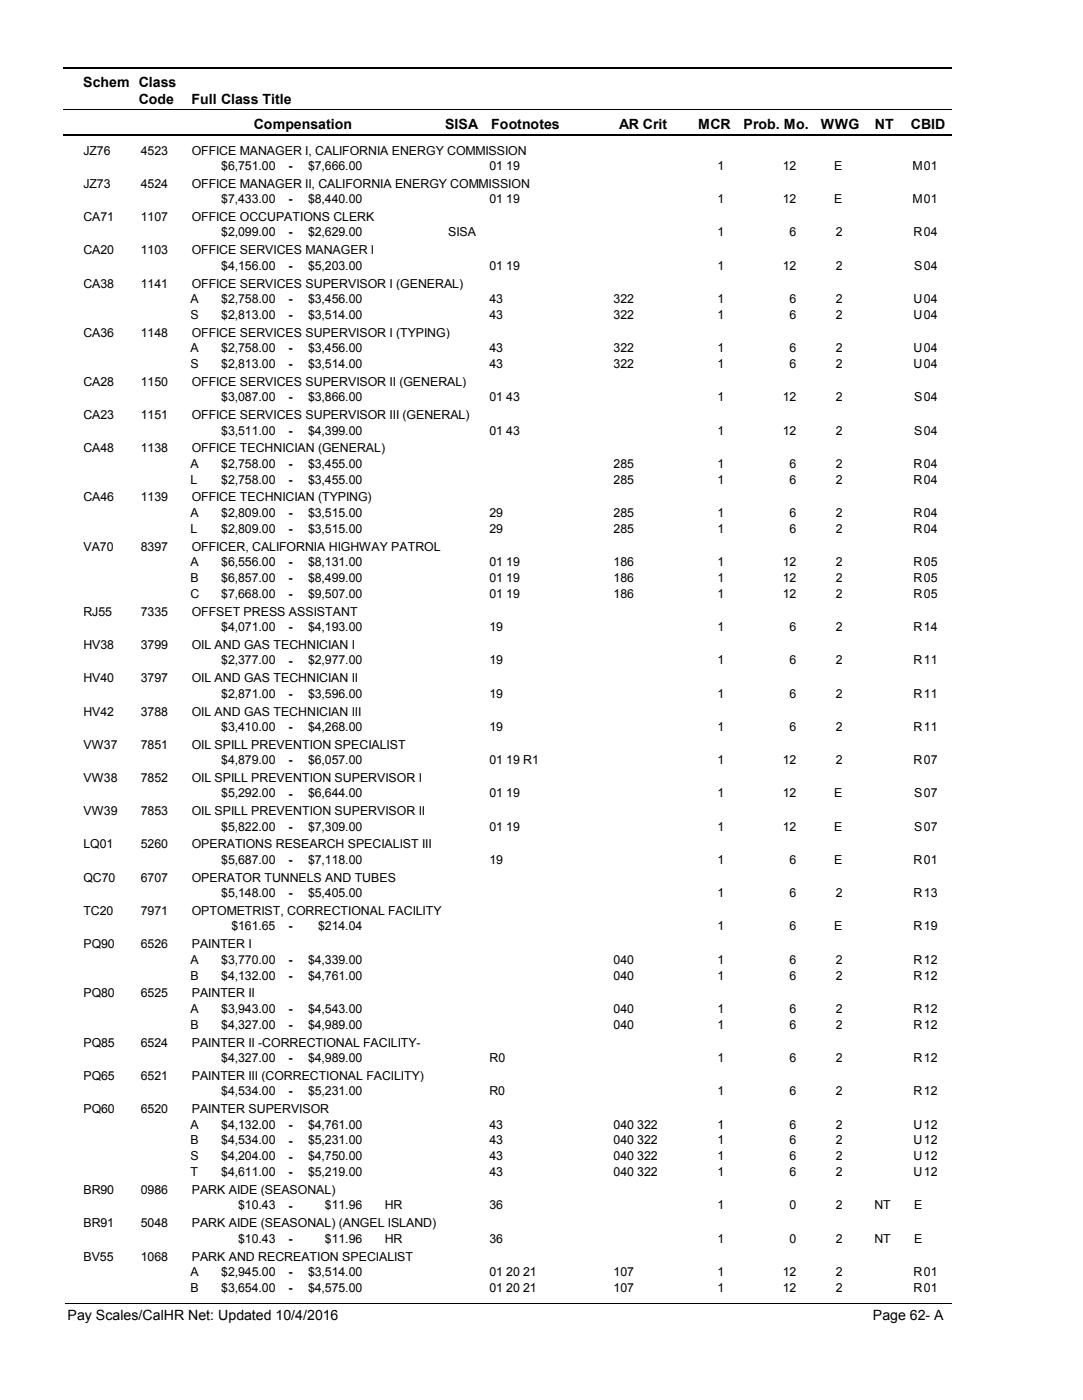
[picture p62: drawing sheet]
<svg xmlns="http://www.w3.org/2000/svg" width="216mm" height="279mm" viewBox="0 0 216 279" stroke-linecap="round" stroke-linejoin="round" font-family="sans-serif">
<defs><g id="words">
<g font-size="2.8">
<text x="16.6" y="17.3">Schem Class</text>
<text x="27.7" y="20.7">Code</text>
<text x="38.2" y="20.7">Full Class Title</text>
<text x="50.6" y="25.7">Compensation</text>
<text x="88.7" y="25.7">SISA</text>
<text x="98" y="25.7">Footnotes</text>
<text x="123.5" y="25.7">AR Crit</text>
<text x="139.2" y="25.7">MCR</text>
<text x="148.3" y="25.7">Prob. Mo.</text>
<text x="163.7" y="25.7">WWG</text>
<text x="174.5" y="25.7">NT</text>
<text x="181.6" y="25.7">CBID</text>
<text x="13.5" y="263.5">Pay Scales/CalHR Net: Updated 10/4/2016</text>
<text x="174.1" y="263.5">Page 62- A</text>
</g>
<g font-size="2.5">
<text x="16.6" y="30.8">JZ76</text>
<text x="28.1" y="30.8">4523</text>
<text x="38.2" y="30.8">OFFICE MANAGER I, CALIFORNIA ENERGY COMMISSION</text>
<text x="44.1" y="33.9">$6,751.00</text>
<text x="57.5" y="33.9">-</text>
<text x="61.4" y="33.9">$7,666.00</text>
<text x="97.6" y="33.9">01 19</text>
<text x="143.1" y="33.9">1</text>
<text x="156.1" y="33.9">12</text>
<text x="166.3" y="33.9">E</text>
<text x="181.9" y="33.9">M</text>
<text x="184.2" y="33.9">01</text>
<text x="16.6" y="37.5">JZ73</text>
<text x="28.1" y="37.5">4524</text>
<text x="38.2" y="37.5">OFFICE MANAGER II, CALIFORNIA ENERGY COMMISSION</text>
<text x="44.1" y="40.6">$7,433.00</text>
<text x="57.5" y="40.6">-</text>
<text x="61.4" y="40.6">$8,440.00</text>
<text x="97.6" y="40.6">01 19</text>
<text x="143.1" y="40.6">1</text>
<text x="156.1" y="40.6">12</text>
<text x="166.3" y="40.6">E</text>
<text x="181.9" y="40.6">M</text>
<text x="184.2" y="40.6">01</text>
<text x="16.6" y="44.1">CA71</text>
<text x="28.1" y="44.1">1107</text>
<text x="38.2" y="44.1">OFFICE OCCUPATIONS CLERK</text>
<text x="44.1" y="47.2">$2,099.00</text>
<text x="57.5" y="47.2">-</text>
<text x="61.4" y="47.2">$2,629.00</text>
<text x="89.4" y="47.2">SISA</text>
<text x="143.1" y="47.2">1</text>
<text x="157.5" y="47.2">6</text>
<text x="166.6" y="47.2">2</text>
<text x="182.2" y="47.2">R</text>
<text x="184.2" y="47.2">04</text>
<text x="16.6" y="50.7">CA20</text>
<text x="28.1" y="50.7">1103</text>
<text x="38.2" y="50.7">OFFICE SERVICES MANAGER I</text>
<text x="44.1" y="53.8">$4,156.00</text>
<text x="57.5" y="53.9">-</text>
<text x="61.4" y="53.8">$5,203.00</text>
<text x="97.6" y="53.8">01 19</text>
<text x="143.1" y="53.8">1</text>
<text x="156.1" y="53.8">12</text>
<text x="166.6" y="53.8">2</text>
<text x="182.3" y="53.8">S</text>
<text x="184.2" y="53.8">04</text>
<text x="16.6" y="57.4">CA38</text>
<text x="28.1" y="57.4">1141</text>
<text x="38.2" y="57.4">OFFICE SERVICES SUPERVISOR I (GENERAL)</text>
<text x="38" y="60.5">A</text>
<text x="38" y="63.6">S</text>
<text x="44.1" y="60.5">$2,758.00</text>
<text x="44.1" y="63.6">$2,813.00</text>
<text x="57.5" y="60.5">-</text>
<text x="57.5" y="63.7">-</text>
<text x="61.4" y="60.5">$3,456.00</text>
<text x="61.4" y="63.6">$3,514.00</text>
<text x="97.6" y="60.5">43</text>
<text x="97.6" y="63.6">43</text>
<text x="122.4" y="60.5">322</text>
<text x="122.4" y="63.6">322</text>
<text x="143.1" y="60.5">1</text>
<text x="143.1" y="63.6">1</text>
<text x="157.5" y="60.5">6</text>
<text x="157.5" y="63.6">6</text>
<text x="166.6" y="60.5">2</text>
<text x="166.6" y="63.6">2</text>
<text x="182.2" y="60.5">U</text>
<text x="182.2" y="63.6">U</text>
<text x="184.2" y="60.5">04</text>
<text x="184.2" y="63.6">04</text>
<text x="16.6" y="67.2">CA36</text>
<text x="28.1" y="67.2">1148</text>
<text x="38" y="70.2">A</text>
<text x="38.2" y="67.2">OFFICE SERVICES SUPERVISOR I (TYPING)</text>
<text x="44.1" y="70.2">$2,758.00</text>
<text x="57.5" y="70.3">-</text>
<text x="61.4" y="70.2">$3,456.00</text>
<text x="97.6" y="70.2">43</text>
<text x="122.4" y="70.2">322</text>
<text x="143.1" y="70.2">1</text>
<text x="157.5" y="70.2">6</text>
<text x="166.6" y="70.2">2</text>
<text x="182.2" y="70.2">U</text>
<text x="184.2" y="70.2">04</text>
<text x="16.6" y="77">CA28</text>
<text x="28.1" y="77">1150</text>
<text x="38" y="73.4">S</text>
<text x="38.2" y="77">OFFICE SERVICES SUPERVISOR II (GENERAL)</text>
<text x="44.1" y="73.4">$2,813.00</text>
<text x="57.5" y="73.5">-</text>
<text x="61.4" y="73.4">$3,514.00</text>
<text x="97.6" y="73.4">43</text>
<text x="122.4" y="73.4">322</text>
<text x="143.1" y="73.4">1</text>
<text x="157.5" y="73.4">6</text>
<text x="166.6" y="73.4">2</text>
<text x="182.2" y="73.4">U</text>
<text x="184.2" y="73.4">04</text>
<text x="16.6" y="83.7">CA23</text>
<text x="28.1" y="83.7">1151</text>
<text x="38.2" y="83.7">OFFICE SERVICES SUPERVISOR III (GENERAL)</text>
<text x="44.1" y="80.1">$3,087.00</text>
<text x="57.5" y="80.1">-</text>
<text x="61.4" y="80.1">$3,866.00</text>
<text x="97.6" y="80.1">01 43</text>
<text x="143.1" y="80.1">1</text>
<text x="156.1" y="80.1">12</text>
<text x="166.6" y="80.1">2</text>
<text x="182.3" y="80.1">S</text>
<text x="184.2" y="80.1">04</text>
<text x="44.1" y="86.7">$3,511.00</text>
<text x="57.5" y="86.8">-</text>
<text x="61.4" y="86.7">$4,399.00</text>
<text x="97.6" y="86.7">01 43</text>
<text x="143.1" y="86.7">1</text>
<text x="156.1" y="86.7">12</text>
<text x="166.6" y="86.7">2</text>
<text x="182.3" y="86.7">S</text>
<text x="184.2" y="86.7">04</text>
<text x="16.6" y="90.3">CA48</text>
<text x="28.1" y="90.3">1138</text>
<text x="38" y="93.3">A</text>
<text x="38.2" y="90.3">OFFICE TECHNICIAN (GENERAL)</text>
<text x="44.1" y="93.3">$2,758.00</text>
<text x="57.5" y="93.4">-</text>
<text x="61.4" y="93.3">$3,455.00</text>
<text x="122.4" y="93.3">285</text>
<text x="143.1" y="93.3">1</text>
<text x="157.5" y="93.3">6</text>
<text x="166.6" y="93.3">2</text>
<text x="182.2" y="93.3">R</text>
<text x="184.2" y="93.3">04</text>
<text x="16.6" y="100.1">CA46</text>
<text x="28.1" y="100.1">1139</text>
<text x="38" y="96.5">L</text>
<text x="38.2" y="100.1">OFFICE TECHNICIAN (TYPING)</text>
<text x="44.1" y="96.5">$2,758.00</text>
<text x="57.5" y="96.6">-</text>
<text x="61.4" y="96.5">$3,455.00</text>
<text x="122.4" y="96.5">285</text>
<text x="143.1" y="96.5">1</text>
<text x="157.5" y="96.5">6</text>
<text x="166.6" y="96.5">2</text>
<text x="182.2" y="96.5">R</text>
<text x="184.2" y="96.5">04</text>
<text x="38" y="103.2">A</text>
<text x="38" y="106.3">L</text>
<text x="44.1" y="103.2">$2,809.00</text>
<text x="44.1" y="106.3">$2,809.00</text>
<text x="57.5" y="103.2">-</text>
<text x="57.5" y="106.4">-</text>
<text x="61.4" y="103.2">$3,515.00</text>
<text x="61.4" y="106.3">$3,515.00</text>
<text x="97.6" y="103.2">29</text>
<text x="97.6" y="106.3">29</text>
<text x="122.4" y="103.2">285</text>
<text x="122.4" y="106.3">285</text>
<text x="143.1" y="103.2">1</text>
<text x="143.1" y="106.3">1</text>
<text x="157.5" y="103.2">6</text>
<text x="157.5" y="106.3">6</text>
<text x="166.6" y="103.2">2</text>
<text x="166.6" y="106.3">2</text>
<text x="182.2" y="103.2">R</text>
<text x="182.2" y="106.3">R</text>
<text x="184.2" y="103.2">04</text>
<text x="184.2" y="106.3">04</text>
<text x="16.6" y="109.9">VA70</text>
<text x="28.1" y="109.9">8397</text>
<text x="38" y="113">A</text>
<text x="38.2" y="109.9">OFFICER, CALIFORNIA HIGHWAY PATROL</text>
<text x="44.1" y="113">$6,556.00</text>
<text x="57.5" y="113">-</text>
<text x="61.4" y="113">$8,131.00</text>
<text x="97.6" y="113">01 19</text>
<text x="122.4" y="113">186</text>
<text x="143.1" y="113">1</text>
<text x="156.1" y="113">12</text>
<text x="166.6" y="113">2</text>
<text x="182.2" y="113">R</text>
<text x="184.2" y="113">05</text>
<text x="38" y="116.2">B</text>
<text x="38" y="119.3">C</text>
<text x="44.1" y="116.2">$6,857.00</text>
<text x="44.1" y="119.3">$7,668.00</text>
<text x="57.5" y="116.2">-</text>
<text x="57.5" y="119.4">-</text>
<text x="61.4" y="116.2">$8,499.00</text>
<text x="61.4" y="119.3">$9,507.00</text>
<text x="97.6" y="116.2">01 19</text>
<text x="97.6" y="119.3">01 19</text>
<text x="122.4" y="116.2">186</text>
<text x="122.4" y="119.3">186</text>
<text x="143.1" y="116.2">1</text>
<text x="143.1" y="119.3">1</text>
<text x="156.1" y="116.2">12</text>
<text x="156.1" y="119.3">12</text>
<text x="166.6" y="116.2">2</text>
<text x="166.6" y="119.3">2</text>
<text x="182.2" y="116.2">R</text>
<text x="182.2" y="119.3">R</text>
<text x="184.2" y="116.2">05</text>
<text x="184.2" y="119.3">05</text>
<text x="16.6" y="122.9">RJ55</text>
<text x="28.1" y="122.9">7335</text>
<text x="38.2" y="122.9">OFFSET PRESS ASSISTANT</text>
<text x="44.1" y="126">$4,071.00</text>
<text x="57.5" y="126">-</text>
<text x="61.4" y="126">$4,193.00</text>
<text x="97.6" y="126">19</text>
<text x="143.1" y="126">1</text>
<text x="157.5" y="126">6</text>
<text x="166.6" y="126">2</text>
<text x="182.2" y="126">R</text>
<text x="184.2" y="126">14</text>
<text x="16.6" y="129.5">HV38</text>
<text x="28.1" y="129.5">3799</text>
<text x="38.2" y="129.5">OIL AND GAS TECHNICIAN I</text>
<text x="16.6" y="136.2">HV40</text>
<text x="28.1" y="136.2">3797</text>
<text x="38.2" y="136.2">OIL AND GAS TECHNICIAN II</text>
<text x="44.1" y="132.6">$2,377.00</text>
<text x="57.5" y="132.6">-</text>
<text x="61.4" y="132.6">$2,977.00</text>
<text x="97.6" y="132.6">19</text>
<text x="143.1" y="132.6">1</text>
<text x="157.5" y="132.6">6</text>
<text x="166.6" y="132.6">2</text>
<text x="182.2" y="132.6">R</text>
<text x="184.2" y="132.6">11</text>
<text x="16.6" y="142.8">HV42</text>
<text x="28.1" y="142.8">3788</text>
<text x="38.2" y="142.8">OIL AND GAS TECHNICIAN III</text>
<text x="44.1" y="139.2">$2,871.00</text>
<text x="57.5" y="139.3">-</text>
<text x="61.4" y="139.2">$3,596.00</text>
<text x="97.6" y="139.2">19</text>
<text x="143.1" y="139.2">1</text>
<text x="157.5" y="139.2">6</text>
<text x="166.6" y="139.2">2</text>
<text x="182.2" y="139.2">R</text>
<text x="184.2" y="139.2">11</text>
<text x="16.6" y="149.4">VW37</text>
<text x="28.1" y="149.4">7851</text>
<text x="38.2" y="149.4">OIL SPILL PREVENTION SPECIALIST</text>
<text x="44.1" y="145.9">$3,410.00</text>
<text x="57.5" y="145.9">-</text>
<text x="61.4" y="145.9">$4,268.00</text>
<text x="97.6" y="145.9">19</text>
<text x="143.1" y="145.9">1</text>
<text x="157.5" y="145.9">6</text>
<text x="166.6" y="145.9">2</text>
<text x="182.2" y="145.9">R</text>
<text x="184.2" y="145.9">11</text>
<text x="44.1" y="152.5">$4,879.00</text>
<text x="57.5" y="152.5">-</text>
<text x="61.4" y="152.5">$6,057.00</text>
<text x="97.6" y="152.5">01 19 R1</text>
<text x="143.1" y="152.5">1</text>
<text x="156.1" y="152.5">12</text>
<text x="166.6" y="152.5">2</text>
<text x="182.2" y="152.5">R</text>
<text x="184.2" y="152.5">07</text>
<text x="16.6" y="156.1">VW38</text>
<text x="28.1" y="156.1">7852</text>
<text x="38.2" y="156.1">OIL SPILL PREVENTION SUPERVISOR I</text>
<text x="44.1" y="159.2">$5,292.00</text>
<text x="57.5" y="159.2">-</text>
<text x="61.4" y="159.2">$6,644.00</text>
<text x="97.6" y="159.2">01 19</text>
<text x="143.1" y="159.2">1</text>
<text x="156.1" y="159.2">12</text>
<text x="166.3" y="159.2">E</text>
<text x="182.3" y="159.2">S</text>
<text x="184.2" y="159.2">07</text>
<text x="16.6" y="162.7">VW39</text>
<text x="28.1" y="162.7">7853</text>
<text x="38.2" y="162.7">OIL SPILL PREVENTION SUPERVISOR II</text>
<text x="44.1" y="165.8">$5,822.00</text>
<text x="57.5" y="165.8">-</text>
<text x="61.4" y="165.8">$7,309.00</text>
<text x="97.6" y="165.8">01 19</text>
<text x="143.1" y="165.8">1</text>
<text x="156.1" y="165.8">12</text>
<text x="166.3" y="165.8">E</text>
<text x="182.3" y="165.8">S</text>
<text x="184.2" y="165.8">07</text>
<text x="16.6" y="169.3">LQ01</text>
<text x="28.1" y="169.3">5260</text>
<text x="38.2" y="169.3">OPERATIONS RESEARCH SPECIALIST III</text>
<text x="44.1" y="172.4">$5,687.00</text>
<text x="57.5" y="172.5">-</text>
<text x="61.4" y="172.4">$7,118.00</text>
<text x="97.6" y="172.4">19</text>
<text x="143.1" y="172.4">1</text>
<text x="157.5" y="172.4">6</text>
<text x="166.3" y="172.4">E</text>
<text x="182.2" y="172.4">R</text>
<text x="184.2" y="172.4">01</text>
<text x="16.6" y="176">QC70</text>
<text x="28.1" y="176">6707</text>
<text x="38.2" y="176">OPERATOR TUNNELS AND TUBES</text>
<text x="44.1" y="179.1">$5,148.00</text>
<text x="57.5" y="179.1">-</text>
<text x="61.4" y="179.1">$5,405.00</text>
<text x="143.1" y="179.1">1</text>
<text x="157.5" y="179.1">6</text>
<text x="166.6" y="179.1">2</text>
<text x="182.2" y="179.1">R</text>
<text x="184.2" y="179.1">13</text>
<text x="16.6" y="182.7">TC20</text>
<text x="28.1" y="182.7">7971</text>
<text x="38.2" y="182.7">OPTOMETRIST, CORRECTIONAL FACILITY</text>
<text x="46.1" y="185.7">$161.65</text>
<text x="57.5" y="185.7">-</text>
<text x="63.5" y="185.7">$214.04</text>
<text x="143.1" y="185.7">1</text>
<text x="157.5" y="185.7">6</text>
<text x="166.3" y="185.7">E</text>
<text x="182.2" y="185.7">R</text>
<text x="184.2" y="185.7">19</text>
<text x="16.6" y="189.3">PQ90</text>
<text x="28.1" y="189.3">6526</text>
<text x="38.2" y="189.3">PAINTER I</text>
<text x="38" y="192.3">A</text>
<text x="38" y="195.5">B</text>
<text x="44.1" y="192.3">$3,770.00</text>
<text x="44.1" y="195.5">$4,132.00</text>
<text x="57.5" y="192.4">-</text>
<text x="57.5" y="195.5">-</text>
<text x="61.4" y="192.3">$4,339.00</text>
<text x="61.4" y="195.5">$4,761.00</text>
<text x="122.4" y="192.3">040</text>
<text x="122.4" y="195.5">040</text>
<text x="143.1" y="192.3">1</text>
<text x="143.1" y="195.5">1</text>
<text x="157.5" y="192.3">6</text>
<text x="157.5" y="195.5">6</text>
<text x="166.6" y="192.3">2</text>
<text x="166.6" y="195.5">2</text>
<text x="182.2" y="192.3">R</text>
<text x="182.2" y="195.5">R</text>
<text x="184.2" y="192.3">12</text>
<text x="184.2" y="195.5">12</text>
<text x="16.6" y="199.1">PQ80</text>
<text x="28.1" y="199.1">6525</text>
<text x="38" y="202.2">A</text>
<text x="38.2" y="199.1">PAINTER II</text>
<text x="44.1" y="202.2">$3,943.00</text>
<text x="57.5" y="202.2">-</text>
<text x="61.4" y="202.2">$4,543.00</text>
<text x="122.4" y="202.2">040</text>
<text x="143.1" y="202.2">1</text>
<text x="157.5" y="202.2">6</text>
<text x="166.6" y="202.2">2</text>
<text x="182.2" y="202.2">R</text>
<text x="184.2" y="202.2">12</text>
<text x="16.6" y="208.9">PQ85</text>
<text x="28.1" y="208.9">6524</text>
<text x="38" y="205.3">B</text>
<text x="38.2" y="208.9">PAINTER II -CORRECTIONAL FACILITY-</text>
<text x="44.1" y="205.3">$4,327.00</text>
<text x="57.5" y="205.4">-</text>
<text x="61.4" y="205.3">$4,989.00</text>
<text x="122.4" y="205.3">040</text>
<text x="143.1" y="205.3">1</text>
<text x="157.5" y="205.3">6</text>
<text x="166.6" y="205.3">2</text>
<text x="182.2" y="205.3">R</text>
<text x="184.2" y="205.3">12</text>
<text x="16.6" y="215.5">PQ65</text>
<text x="28.1" y="215.5">6521</text>
<text x="38.2" y="215.5">PAINTER III (CORRECTIONAL FACILITY)</text>
<text x="44.1" y="211.9">$4,327.00</text>
<text x="57.5" y="212">-</text>
<text x="61.4" y="211.9">$4,989.00</text>
<text x="97.6" y="211.9">R0</text>
<text x="143.1" y="211.9">1</text>
<text x="157.5" y="211.9">6</text>
<text x="166.6" y="211.9">2</text>
<text x="182.2" y="211.9">R</text>
<text x="184.2" y="211.9">12</text>
<text x="44.1" y="218.6">$4,534.00</text>
<text x="57.5" y="218.6">-</text>
<text x="61.4" y="218.6">$5,231.00</text>
<text x="97.6" y="218.6">R0</text>
<text x="143.1" y="218.6">1</text>
<text x="157.5" y="218.6">6</text>
<text x="166.6" y="218.6">2</text>
<text x="182.2" y="218.6">R</text>
<text x="184.2" y="218.6">12</text>
<text x="16.6" y="222.2">PQ60</text>
<text x="28.1" y="222.2">6520</text>
<text x="38" y="225.2">A</text>
<text x="38.2" y="222.2">PAINTER SUPERVISOR</text>
<text x="44.1" y="225.2">$4,132.00</text>
<text x="57.5" y="225.3">-</text>
<text x="61.4" y="225.2">$4,761.00</text>
<text x="97.6" y="225.2">43</text>
<text x="122.4" y="225.2">040 322</text>
<text x="143.1" y="225.2">1</text>
<text x="157.5" y="225.2">6</text>
<text x="166.6" y="225.2">2</text>
<text x="182.2" y="225.2">U</text>
<text x="184.2" y="225.2">12</text>
<text x="38" y="228.4">B</text>
<text x="38" y="231.6">S</text>
<text x="44.1" y="228.4">$4,534.00</text>
<text x="44.1" y="231.6">$4,204.00</text>
<text x="57.5" y="228.5">-</text>
<text x="57.5" y="231.6">-</text>
<text x="61.4" y="228.4">$5,231.00</text>
<text x="61.4" y="231.6">$4,750.00</text>
<text x="97.6" y="228.4">43</text>
<text x="97.6" y="231.6">43</text>
<text x="122.4" y="228.4">040 322</text>
<text x="122.4" y="231.6">040 322</text>
<text x="143.1" y="228.4">1</text>
<text x="143.1" y="231.6">1</text>
<text x="157.5" y="228.4">6</text>
<text x="157.5" y="231.6">6</text>
<text x="166.6" y="228.4">2</text>
<text x="166.6" y="231.6">2</text>
<text x="182.2" y="228.4">U</text>
<text x="182.2" y="231.6">U</text>
<text x="184.2" y="228.4">12</text>
<text x="184.2" y="231.6">12</text>
<text x="16.6" y="238.4">BR90</text>
<text x="28.1" y="238.4">0986</text>
<text x="38" y="234.8">T</text>
<text x="38.2" y="238.4">PARK AIDE (SEASONAL)</text>
<text x="44.1" y="234.8">$4,611.00</text>
<text x="57.5" y="234.8">-</text>
<text x="61.4" y="234.8">$5,219.00</text>
<text x="97.6" y="234.8">43</text>
<text x="122.4" y="234.8">040 322</text>
<text x="143.1" y="234.8">1</text>
<text x="157.5" y="234.8">6</text>
<text x="166.6" y="234.8">2</text>
<text x="182.2" y="234.8">U</text>
<text x="184.2" y="234.8">12</text>
<text x="16.6" y="245">BR91</text>
<text x="28.1" y="245">5048</text>
<text x="38.2" y="245">PARK AIDE (SEASONAL) (ANGEL ISLAND)</text>
<text x="47.5" y="241.4">$10.43</text>
<text x="57.5" y="241.4">-</text>
<text x="64.8" y="241.4">$11.96</text>
<text x="76.7" y="241.4">HR</text>
<text x="97.6" y="241.4">36</text>
<text x="143.1" y="241.4">1</text>
<text x="157.5" y="241.4">0</text>
<text x="166.6" y="241.4">2</text>
<text x="174.4" y="241.4">NT</text>
<text x="182.3" y="241.4">E</text>
<text x="16.6" y="251.6">BV55</text>
<text x="28.1" y="251.6">1068</text>
<text x="38.2" y="251.6">PARK AND RECREATION SPECIALIST</text>
<text x="47.5" y="248">$10.43</text>
<text x="57.5" y="248.1">-</text>
<text x="64.8" y="248">$11.96</text>
<text x="76.7" y="248">HR</text>
<text x="97.6" y="248">36</text>
<text x="143.1" y="248">1</text>
<text x="157.5" y="248">0</text>
<text x="166.6" y="248">2</text>
<text x="174.4" y="248">NT</text>
<text x="182.3" y="248">E</text>
<text x="38" y="254.7">A</text>
<text x="38" y="257.9">B</text>
<text x="44.1" y="254.7">$2,945.00</text>
<text x="44.1" y="257.9">$3,654.00</text>
<text x="57.5" y="254.7">-</text>
<text x="57.5" y="257.9">-</text>
<text x="61.4" y="254.7">$3,514.00</text>
<text x="61.4" y="257.9">$4,575.00</text>
<text x="97.6" y="254.7">01 20 21</text>
<text x="97.6" y="257.9">01 20 21</text>
<text x="122.4" y="254.7">107</text>
<text x="122.4" y="257.9">107</text>
<text x="143.1" y="254.7">1</text>
<text x="143.1" y="257.9">1</text>
<text x="156.1" y="254.7">12</text>
<text x="156.1" y="257.9">12</text>
<text x="166.6" y="254.7">2</text>
<text x="166.6" y="257.9">2</text>
<text x="182.2" y="254.7">R</text>
<text x="182.2" y="257.9">R</text>
<text x="184.2" y="254.7">01</text>
<text x="184.2" y="257.9">01</text>
</g>
</g></defs>
<path d="M12.7 13.5h177.1" fill="none" stroke="#000" stroke-width=".36"/>
<path d="M12.7 21.9h177.1" fill="none" stroke="#000" stroke-width=".2"/>
<path d="M12.7 27h177.1" fill="none" stroke="#000" stroke-width=".35"/>
<g fill="#fff">
<path d="M40.4 31.3h16.2v3h-16.2z" fill-rule="evenodd"/>
<path d="M183.9 31.3h4.1v3h-4.1z" fill-rule="evenodd"/>
<path d="M40.4 37.9h16.2v3h-16.2z" fill-rule="evenodd"/>
<path d="M183.9 37.9h4.1v3h-4.1z" fill-rule="evenodd"/>
<path d="M40.4 44.6h16.2v2.9h-16.2z" fill-rule="evenodd"/>
<path d="M183.9 44.6h4.1v2.9h-4.1z" fill-rule="evenodd"/>
<path d="M40.4 51.2h16.2v3h-16.2z" fill-rule="evenodd"/>
<path d="M183.9 51.2h4.1v3h-4.1z" fill-rule="evenodd"/>
<path d="M40.4 57.8h16.2v3h-16.2z" fill-rule="evenodd"/>
<path d="M183.9 57.8h4.1v3h-4.1z" fill-rule="evenodd"/>
<path d="M40.4 61h16.2v3h-16.2z" fill-rule="evenodd"/>
<path d="M183.9 61h4.1v3h-4.1z" fill-rule="evenodd"/>
<path d="M40.4 67.6h16.2v3h-16.2z" fill-rule="evenodd"/>
<path d="M183.9 67.6h4.1v3h-4.1z" fill-rule="evenodd"/>
<path d="M40.4 70.8h16.2v3h-16.2z" fill-rule="evenodd"/>
<path d="M183.9 70.8h4.1v3h-4.1z" fill-rule="evenodd"/>
<path d="M40.4 77.5h16.2v2.9h-16.2z" fill-rule="evenodd"/>
<path d="M183.9 77.5h4.1v2.9h-4.1z" fill-rule="evenodd"/>
<path d="M40.4 84.1h16.2v3h-16.2z" fill-rule="evenodd"/>
<path d="M183.9 84.1h4.1v3h-4.1z" fill-rule="evenodd"/>
<path d="M40.4 90.7h16.2v3h-16.2z" fill-rule="evenodd"/>
<path d="M183.9 90.7h4.1v3h-4.1z" fill-rule="evenodd"/>
<path d="M40.4 93.9h16.2v3h-16.2z" fill-rule="evenodd"/>
<path d="M183.9 93.9h4.1v3h-4.1z" fill-rule="evenodd"/>
<path d="M40.4 100.5h16.2v3h-16.2z" fill-rule="evenodd"/>
<path d="M183.9 100.5h4.1v3h-4.1z" fill-rule="evenodd"/>
<path d="M40.4 103.7h16.2v3h-16.2z" fill-rule="evenodd"/>
<path d="M183.9 103.7h4.1v3h-4.1z" fill-rule="evenodd"/>
<path d="M40.4 110.4h16.2v3h-16.2z" fill-rule="evenodd"/>
<path d="M183.9 110.4h4.1v3h-4.1z" fill-rule="evenodd"/>
<path d="M40.4 113.6h16.2v2.9h-16.2z" fill-rule="evenodd"/>
<path d="M183.9 113.6h4.1v2.9h-4.1z" fill-rule="evenodd"/>
<path d="M40.4 116.7h16.2v3h-16.2z" fill-rule="evenodd"/>
<path d="M183.9 116.7h4.1v3h-4.1z" fill-rule="evenodd"/>
<path d="M40.4 123.3h16.2v3h-16.2z" fill-rule="evenodd"/>
<path d="M183.9 123.3h4.1v3h-4.1z" fill-rule="evenodd"/>
<path d="M40.4 130h16.2v3h-16.2z" fill-rule="evenodd"/>
<path d="M183.9 130h4.1v3h-4.1z" fill-rule="evenodd"/>
<path d="M40.4 136.6h16.2v3h-16.2z" fill-rule="evenodd"/>
<path d="M183.9 136.6h4.1v3h-4.1z" fill-rule="evenodd"/>
<path d="M40.4 143.2h16.2v3h-16.2z" fill-rule="evenodd"/>
<path d="M183.9 143.2h4.1v3h-4.1z" fill-rule="evenodd"/>
<path d="M40.4 149.9h16.2v3h-16.2z" fill-rule="evenodd"/>
<path d="M183.9 149.9h4.1v3h-4.1z" fill-rule="evenodd"/>
<path d="M40.4 156.5h16.2v3h-16.2z" fill-rule="evenodd"/>
<path d="M183.9 156.5h4.1v3h-4.1z" fill-rule="evenodd"/>
<path d="M40.4 163.2h16.2v2.9h-16.2z" fill-rule="evenodd"/>
<path d="M183.9 163.2h4.1v2.9h-4.1z" fill-rule="evenodd"/>
<path d="M40.4 169.8h16.2v3h-16.2z" fill-rule="evenodd"/>
<path d="M183.9 169.8h4.1v3h-4.1z" fill-rule="evenodd"/>
<path d="M40.4 176.5h16.2v2.9h-16.2z" fill-rule="evenodd"/>
<path d="M183.9 176.5h4.1v2.9h-4.1z" fill-rule="evenodd"/>
<path d="M40.4 183.1h16.2v2.9h-16.2z" fill-rule="evenodd"/>
<path d="M183.9 183.1h4.1v2.9h-4.1z" fill-rule="evenodd"/>
<path d="M40.4 189.7h16.2v3h-16.2z" fill-rule="evenodd"/>
<path d="M183.9 189.7h4.1v3h-4.1z" fill-rule="evenodd"/>
<path d="M40.4 192.9h16.2v3h-16.2z" fill-rule="evenodd"/>
<path d="M183.9 192.9h4.1v3h-4.1z" fill-rule="evenodd"/>
<path d="M40.4 199.5h16.2v3h-16.2z" fill-rule="evenodd"/>
<path d="M183.9 199.5h4.1v3h-4.1z" fill-rule="evenodd"/>
<path d="M40.4 202.7h16.2v3h-16.2z" fill-rule="evenodd"/>
<path d="M183.9 202.7h4.1v3h-4.1z" fill-rule="evenodd"/>
<path d="M40.4 209.3h16.2v3h-16.2z" fill-rule="evenodd"/>
<path d="M183.9 209.3h4.1v3h-4.1z" fill-rule="evenodd"/>
<path d="M40.4 216h16.2v3h-16.2z" fill-rule="evenodd"/>
<path d="M183.9 216h4.1v3h-4.1z" fill-rule="evenodd"/>
<path d="M40.4 222.6h16.2v3h-16.2z" fill-rule="evenodd"/>
<path d="M183.9 222.6h4.1v3h-4.1z" fill-rule="evenodd"/>
<path d="M40.4 225.8h16.2v3h-16.2z" fill-rule="evenodd"/>
<path d="M183.9 225.8h4.1v3h-4.1z" fill-rule="evenodd"/>
<path d="M40.4 229h16.2v3h-16.2z" fill-rule="evenodd"/>
<path d="M183.9 229h4.1v3h-4.1z" fill-rule="evenodd"/>
<path d="M40.4 232.2h16.2v2.9h-16.2z" fill-rule="evenodd"/>
<path d="M183.9 232.2h4.1v2.9h-4.1z" fill-rule="evenodd"/>
<path d="M40.4 238.8h16.2v2.9h-16.2z" fill-rule="evenodd"/>
<path d="M183.9 238.8h4.1v2.9h-4.1z" fill-rule="evenodd"/>
<path d="M40.4 245.4h16.2v3h-16.2z" fill-rule="evenodd"/>
<path d="M183.9 245.4h4.1v3h-4.1z" fill-rule="evenodd"/>
<path d="M40.4 252.1h16.2v2.9h-16.2z" fill-rule="evenodd"/>
<path d="M183.9 252.1h4.1v2.9h-4.1z" fill-rule="evenodd"/>
<path d="M40.4 255.2h16.2v3h-16.2z" fill-rule="evenodd"/>
<path d="M183.9 255.2h4.1v3h-4.1z" fill-rule="evenodd"/>
</g>
<path d="M13.1 260.1h176.7" fill="none" stroke="#000" stroke-width=".2"/>
<use href="#words"/>
</svg>
